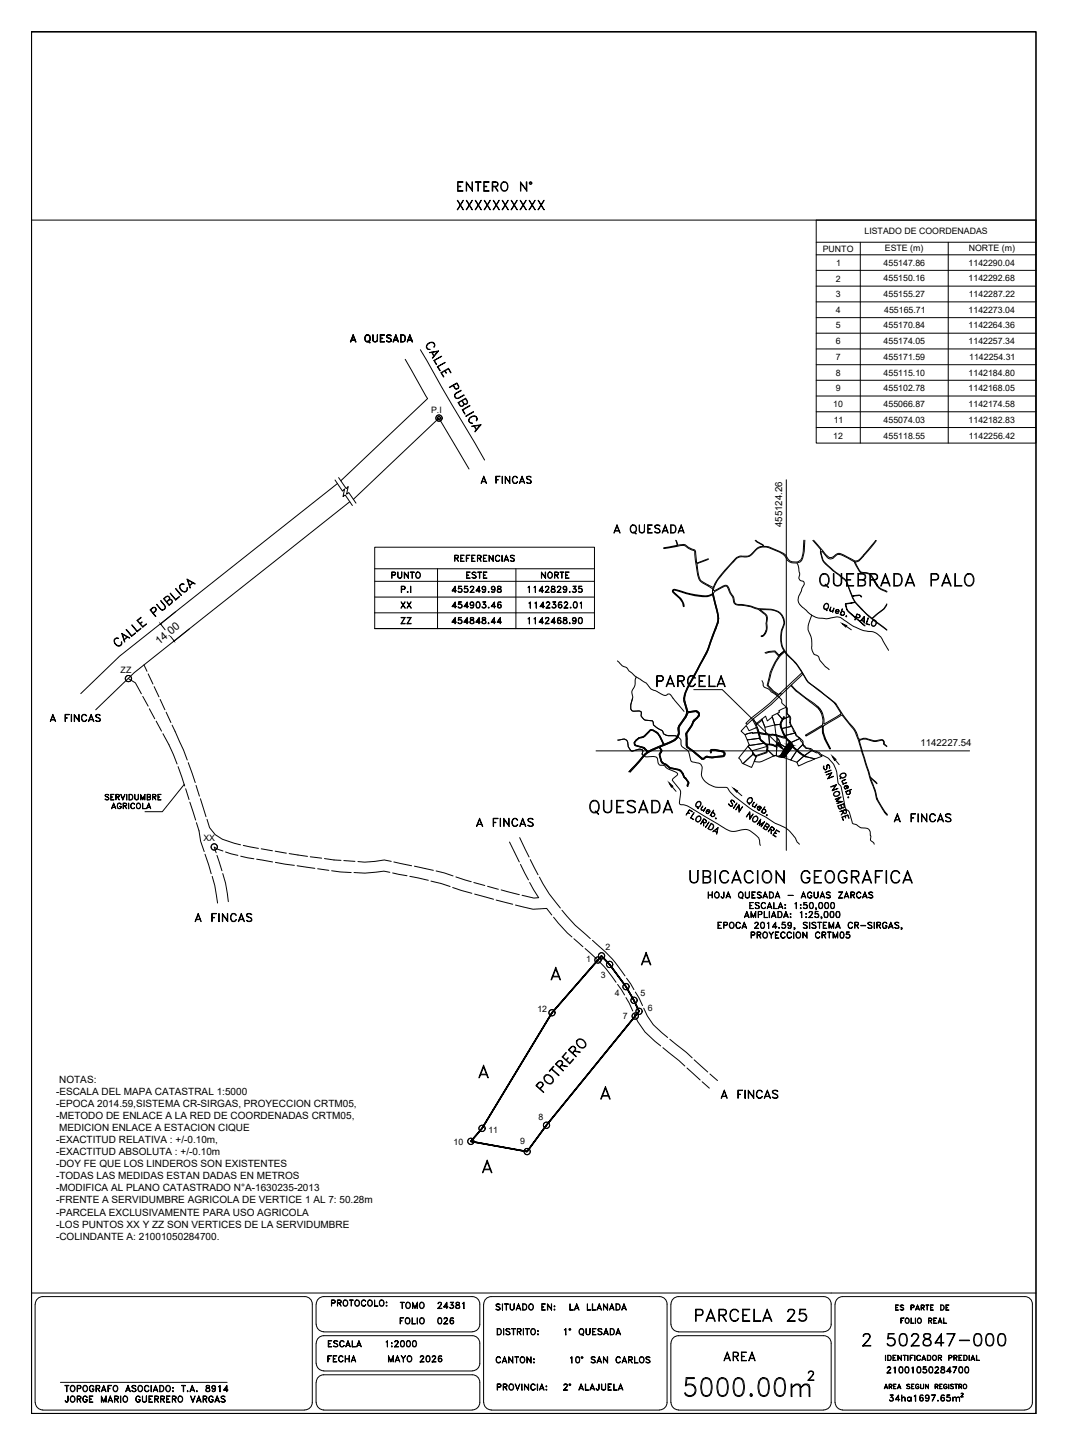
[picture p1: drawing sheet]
<svg xmlns="http://www.w3.org/2000/svg" width="340mm" height="460mm" viewBox="0 0 340 460" stroke-linecap="round" stroke-linejoin="round" font-family="sans-serif">
<defs><g id="words">
<text font-size="10.1" x="216.6" y="445.9">5000.00m</text>
<g font-size="7.9">
<text x="259.6" y="188">QUEBRADA PALO</text>
<text x="186.6" y="260.3">QUESADA</text>
</g>
<g font-size="7.5">
<text x="218.4" y="282.2">UBICACION GEOGRAFICA</text>
<text x="220.1" y="421.9">PARCELA 25</text>
<text x="273.4" y="429.7">2 502847-000</text>
</g>
<text font-size="7.1" x="207.8" y="219.8">PARCELA</text>
<text font-size="6.6" x="144.3" y="68.1">XXXXXXXXXX</text>
<g font-size="6.2">
<text x="144.6" y="62.1">ENTERO N°</text>
<text x="194.4" y="171.1">A QUESADA</text>
<text x="228.2" y="351">A FINCAS</text>
<text x="229.3" y="434.6">AREA</text>
</g>
<g font-size="5.7">
<text x="110.4" y="110.4">A QUESADA</text>
<text x="152" y="155.2">A FINCAS</text>
<text x="14.8" y="231.1">A FINCAS</text>
<text x="283.6" y="262.8">A FINCAS</text>
<text x="150.6" y="264.2">A FINCAS</text>
<text x="61" y="294.6">A FINCAS</text>
</g>
<g font-size="5.3">
<text x="142.9" y="189.8">455249.98</text>
<text x="166.9" y="189.8">1142829.35</text>
<text x="224.4" y="287.2">HOJA QUESADA - AGUAS ZARCAS</text>
<text x="156.6" y="418.4">SITUADO EN: LA LLANADA</text>
<text x="103.4" y="430">ESCALA</text>
<text x="121.7" y="430">1:2000</text>
<text x="103" y="435">FECHA</text>
<text x="122.4" y="435">MAYO 2026</text>
<text x="156.6" y="435.3">CANTON:</text>
<text x="180.3" y="435.3">10° SAN CARLOS</text>
<text x="178.2" y="443.8">2° ALAJUELA</text>
<text x="281.2" y="438.5">21001050284700</text>
<text x="19.4" y="447.7">JORGE MARIO GUERRERO VARGAS</text>
<text x="281.9" y="447.3">34ha1697.65m</text>
</g>
<g font-size="4.9">
<text x="143.6" y="179.9">REFERENCIAS</text>
<text x="123.5" y="185.2">PUNTO</text>
<text x="147.5" y="185.2">ESTE</text>
<text x="171.1" y="185.2">NORTE</text>
<text x="126.3" y="194.7">XX</text>
<text x="142.9" y="194.7">454903.46</text>
<text x="167.2" y="194.7">1142362.01</text>
<text x="126.3" y="199.7">ZZ</text>
<text x="142.5" y="199.7">454848.44</text>
<text x="166.9" y="199.7">1142468.90</text>
<text x="32.1" y="255.8">SERVIDUMBRE</text>
<text x="34.2" y="258.6">AGRICOLA</text>
<text x="237.8" y="299.9">PROYECCION CRTM05</text>
<text x="104.4" y="417">PROTOCOLO:</text>
<text x="126.3" y="417.7">TOMO</text>
<text x="138.3" y="417.7">24381</text>
<text x="126.3" y="422.6">FOLIO</text>
<text x="138.3" y="422.6">026</text>
<text x="19.4" y="444.1">TOPOGRAFO ASOCIADO: T.A. 8914</text>
</g>
<text font-size="3.5" x="50.7" y="205.3" transform="rotate(-39 50.7 205.3)">14.00</text>
<g font-size="3.2">
<text x="18.9" y="344.7">NOTAS:</text>
<text x="17.8" y="348.6">-ESCALA DEL MAPA CATASTRAL 1:5000</text>
<text x="17.8" y="352.4">-EPOCA 2014.59,SISTEMA CR-SIRGAS, PROYECCION CRTM05,</text>
<text x="17.8" y="356.3">-METODO DE ENLACE A LA RED DE COORDENADAS CRTM05,</text>
<text x="17.8" y="363.9">-EXACTITUD RELATIVA : +/-0.10m,</text>
<text x="18.9" y="360.1">MEDICION ENLACE A ESTACION CIQUE</text>
<text x="17.8" y="367.8">-EXACTITUD ABSOLUTA : +/-0.10m</text>
<text x="17.8" y="371.6">-DOY FE QUE LOS LINDEROS SON EXISTENTES</text>
<text x="17.8" y="375.4">-TODAS LAS MEDIDAS ESTAN DADAS EN METROS</text>
<text x="17.8" y="379.3">-MODIFICA AL PLANO CATASTRADO N°A-1630235-2013</text>
<text x="17.8" y="383.1">-FRENTE A SERVIDUMBRE AGRICOLA DE VERTICE 1 AL 7: 50.28m</text>
<text x="17.8" y="387">-PARCELA EXCLUSIVAMENTE PARA USO AGRICOLA</text>
<text x="17.8" y="390.8">-LOS PUNTOS XX Y ZZ SON VERTICES DE LA SERVIDUMBRE</text>
<text x="17.8" y="394.7">-COLINDANTE A: 21001050284700.</text>
</g>
<g font-size="3.1">
<text x="249.1" y="167.8" transform="rotate(-90 249.1 167.8)">455124.26</text>
<text x="293.1" y="237.6">1142227.54</text>
</g>
<g font-size="2.8">
<text x="275.3" y="74.6">LISTADO DE COORDENADAS</text>
<text x="262" y="80.1">PUNTO</text>
<text x="281.7" y="79.8">ESTE (m)</text>
<text x="308.5" y="79.8">NORTE (m)</text>
<text x="266.2" y="89.6">2</text>
<text x="266.3" y="84.6">1</text>
<text x="281.4" y="84.6">455147.86</text>
<text x="281.4" y="89.6">455150.16</text>
<text x="308.4" y="84.6">1142290.04</text>
<text x="308.4" y="89.6">1142292.68</text>
<text x="266.1" y="94.6">3</text>
<text x="281.4" y="94.6">455155.27</text>
<text x="308.5" y="94.6">1142287.22</text>
<text x="266.2" y="99.6">4</text>
<text x="281.6" y="99.6">455165.71</text>
<text x="308.4" y="99.6">1142273.04</text>
<text x="266.1" y="104.5">5</text>
<text x="281.4" y="104.5">455170.84</text>
<text x="308.4" y="104.5">1142264.36</text>
<text x="266.1" y="109.6">6</text>
<text x="281.4" y="109.6">455174.05</text>
<text x="308.4" y="109.6">1142257.34</text>
<text x="266.1" y="114.6">7</text>
<text x="266.1" y="119.6">8</text>
<text x="281.4" y="114.6">455171.59</text>
<text x="281.4" y="119.6">455115.10</text>
<text x="308.4" y="119.6">1142184.80</text>
<text x="308.6" y="114.6">1142254.31</text>
<text x="266.1" y="124.6">9</text>
<text x="281.4" y="124.6">455102.78</text>
<text x="308.4" y="124.6">1142168.05</text>
<text x="137.3" y="131.4">P.I</text>
<text x="265.3" y="129.6">10</text>
<text x="281.4" y="129.6">455066.87</text>
<text x="308.4" y="129.6">1142174.58</text>
<text x="265.5" y="134.6">11</text>
<text x="281.4" y="134.6">455074.03</text>
<text x="308.4" y="134.6">1142182.83</text>
<text x="265.3" y="139.6">12</text>
<text x="281.4" y="139.6">455118.55</text>
<text x="308.5" y="139.6">1142256.42</text>
<text x="38.4" y="214.3">ZZ</text>
<text x="64.8" y="267.7">XX</text>
<text x="192.8" y="302.3">2</text>
<text x="186.6" y="306.4">1</text>
<text x="191.3" y="311.2">3</text>
<text x="195.8" y="317.2">4</text>
<text x="203.9" y="317.2">5</text>
<text x="171.1" y="322.2">12</text>
<text x="206.2" y="321.7">6</text>
<text x="198.4" y="324.4">7</text>
<text x="171.5" y="356.6">8</text>
<text x="144.4" y="364.5">10</text>
<text x="155.5" y="360.8">11</text>
<text x="165.6" y="364.1">9</text>
</g>
</g></defs>
<!-- layer: Calles -->
<path d="M191.5 304.3a58.1 58.1 0 0 1 12 17.7l-1.3 1.5 1.3-1.5a56.1 56.1 0 0 0-12-17.7l-15.7 18.1-22.3 36.8-3.6 4.2 17.9 3.2 6.2-8.4 28.2-34.7-28.2 34.7-6.2 8.4-17.9-3.2 3.6-4.2 22.3-36.8z" fill="none" stroke="#000" stroke-width=".51"/>
<!-- layer: SERVIDUMBRE -->
<g fill="none" stroke="#000" stroke-width=".32">
<path d="M40.9 216.1l2.2 1.3 1.9 3.5M45.8 211.7l1 2M47.2 214.5l1.5 3.3M49.1 218.6l1.5 3.2M243.6 207.8l1.1-.4 2.1-.2 1.4 1.5 1.4-1.4-1.4 1.4M243.8 208l2.8-.5 1.4 1.4a21.7 21.7 0 0 0-3.7 9.3l1.9 2 1.6 1.2M249.8 207.5a13.8 13.8 0 0 0-4.6 8l-.7 2.7 1.9 1.9 1.6 1M45.5 221.7l1.7 3.1M47.6 225.6l1.7 3.2M49.7 229.6l1.7 3.2M51 222.7l1.5 3.3M51.9 233.6a59.1 59.1 0 0 1 4.5 9.6"/>
<path d="M52.9 226.7l1.5 3.3M54.8 230.9l3.6 7.8 1.2 3.3M239.5 229.1l1.4 2.5-.3 .1M239.9 228.8l.8 1.7M240.9 231.6l.7 2.2a3.4 3.4 0 0 0 1.9 3.1 1.87 1.87 0 0 1 .5 2.5M242.7 229.3l-1.9 1.4M243.8 233.6l3.1 .3M246.9 234h.2M247.3 238a4.7 4.7 0 0 0-3.1-.9 2.46 2.46 0 0 1 0 2.5l-3.5 1.2-.9-.7-.2-.4 .2-.1 .9 1M249.9 234.7l-.9-1.9a3.4 3.4 0 0 1 .4-4.3l.2-.4 .2 .1-.2 .5a3.4 3.4 0 0 0-.2 4.4l.2 .4a5.9 5.9 0 0 0 2.1 2.6 12 12 0 0 0 5 4.7l-.1 .2-.3-.1a12.3 12.3 0 0 1-4.8-4.6l-.8-.7a.84 .84 0 0 0-1.1-.6l-3.2-.9-3.4-.3-1.3-.4 .1 .4a3.2 3.2 0 0 0 1.9 2.8l.2 .2a4.7 4.7 0 0 1 3.4 .8M56.7 244.1l2.1 6.1M59.1 251.1l1.1 3.4"/>
<path d="M59.9 242.8l2.3 6.3M60.5 255.4l1.8 5.7M62.4 250l1.1 3.5M63.8 254.3l1.8 5.7M62.5 261.9l.9 2.6 .5 3.3 1.1 3.3M65.3 271.9l1.9 6.3M65.9 260.8l.8 2.7 1.8 2.2 2.3 1.5 5.8 1.8M67.6 279l.8 2.9 .9 5.6M69.1 272.3l1.6 4.9M70.9 278.1l.9 3 .9 5.9M71 270.9l-1.7-.6-1.1-.7 .6 1.9M71.8 271.2l4 1.1"/>
<path d="M76.6 272.6l4.2 .8M77.5 269.1l4.8 1M81.7 273.5l5.1 .9M83.2 270.2l3.5 .7M87.6 271l3.6 .6M87.7 274.5l6 1M92.1 271.7l5.8 .9M94.6 275.6l5.7 .8M98.8 272.8l3.6 .4M101.2 276.6l3.5 .5M103.3 273.3l5.3 .6M105.6 277.2l6.2 .6"/>
<path d="M109.5 274l3.5 .2M124.1 277.7l-1.9-.4-6 .7-3.5-.2M124.6 274.2l-2.2-.4-6.3 .7-2.1-.2M125 277.9l4.6 .9M125.4 274.4l5.7 1.2M130.5 279l5.9 1.3M132 275.7l6 1.4M138.9 277.3l5.4 1.6M145.2 279.2l4.9 1.5M162.2 268.1l3.2 6.3M165.5 266.7l3 6.1M165.7 275.2l2.6 4.9"/>
<path d="M168.8 273.6l2.5 4.9M171.8 279.2a42.7 42.7 0 0 0 6.6 9.9M137.2 280.5l6.1 1.7M144.1 282.5l6.1 1.9M150.9 281l3.5 .9M151.1 284.6l6.1 1.7M155.3 282.2l3.4 .9M158 286.5l5.3 1.4M159.6 283.3l5.8 1.5M164.1 288.1l5.6 1.4 4.4-.3 1.6 2.1M168.7 281l2.8 4.8-1.5 .1-3.8-.9M176.3 292l4.4 5 1.4 1.3"/>
<path d="M178.9 289.8a50.5 50.5 0 0 0 9.1 9M182.8 298.9l2.8 2.5M188.7 299.4a44.2 44.2 0 0 1 10.3 11.3M186.3 302l1.5 1.2a41.8 41.8 0 0 1 8.4 9.5M196.7 313.4l2.2 3.4M199.3 317.6l2.2 4.2M199.5 311.4l2.4 3.7M202.3 315.8l2.3 4.3M201.9 322.7a22.1 22.1 0 0 0 8.5 10.3M205 321a19.2 19.2 0 0 0 7.6 9.3M211.1 333.5l7 5.9M213.3 330.9l7.1 5.9"/>
<path d="M221 337.4l4.4 3.9M218.8 340l4.1 3.8M223.6 344.4l2.3 2M226.1 341.9l2.4 2.1"/>
</g>
<!-- layer: Calles -->
<g fill="none" stroke="#000" stroke-width=".32">
<path d="M237.6 231l.9 1.6 2.6-1.1 .5 1.4 .3 .3-2.3 .3v-.3l-2.4 .7-1.2-1.1zM237.9 235.5l4-.5a2.59 2.59 0 0 0 1.6 1.6l-4.8 .7zM236.6 243.1l3.3-3.1 1 .8-1.6 3.5z"/>
<circle cx="139.8" cy="133.1" r=".51"/>
<circle cx="139.8" cy="133.1" r="1"/>
<circle cx="139.8" cy="133.1" r=".98"/>
<circle cx="139.8" cy="133.1" r=".48"/>
<circle cx="40.9" cy="216" r=".98"/>
<circle cx="68.2" cy="269.6" r="1.02"/>
<circle cx="68.2" cy="269.6" r=".98"/>
<circle cx="190.4" cy="305.6" r="1"/>
<circle cx="190.4" cy="305.6" r=".98"/>
<circle cx="191.5" cy="304.3" r="1"/>
<circle cx="191.5" cy="304.3" r=".98"/>
<circle cx="194.1" cy="307.1" r="1"/>
<circle cx="194.2" cy="307" r=".98"/>
<circle cx="199.3" cy="314.1" r="1"/>
<circle cx="199.4" cy="314.1" r=".98"/>
<circle cx="201.9" cy="318.4" r="1"/>
<circle cx="201.9" cy="318.4" r=".98"/>
<circle cx="175.7" cy="322.4" r=".98"/>
<circle cx="175.8" cy="322.4" r=".98"/>
<circle cx="202.2" cy="323.5" r="1.02"/>
<circle cx="202.3" cy="323.5" r=".98"/>
<circle cx="203.5" cy="322" r="1"/>
<circle cx="203.5" cy="321.9" r=".98"/>
<circle cx="153.5" cy="359.2" r="1"/>
<circle cx="153.5" cy="359.2" r=".98"/>
<circle cx="174" cy="358.3" r="1"/>
<circle cx="174" cy="358.2" r=".98"/>
<circle cx="149.9" cy="363.3" r=".98"/>
<circle cx="150" cy="363.3" r=".98"/>
<circle cx="167.8" cy="366.6" r="1"/>
<circle cx="167.9" cy="366.6" r=".98"/>
</g>
<!-- layer: MACHOTE$0$4 -->
<path d="M10 70.1h319.9M10 411.6h319.9" fill="none" stroke="#000" stroke-width=".32"/>
<path d="M10 10.1h319.9v440h-319.9z" fill="none" stroke="#000" stroke-width=".51"/>
<!-- layer: TEX -->
<g fill="none" stroke="#000" stroke-width=".32">
<path d="M176.2 339.4l.1 .2-1.3 1.5-.1-.1zM178.1 339.7l1-1.3-.5-.6-.4-.1-1.1 1 2.4 2.2-2.7-2.2 .9-.9a.86 .86 0 0 1 1.5 .5l-.2 .7-.8 .8M178.9 339.1l1.8 .4-1.9-.3M180.3 335.1l-1.1 1.4 2.2 1.9 1.2-1.3 .1 .2-1.3 1.4-2.4-2.2zM180.3 337.4l.6-.7-.6 .8M182.2 335.2l1-1.3-.4-.6-.4-.2-1.2 1.1 2.3 2.3-2.5-2.3 1.2-1.1a.89 .89 0 0 1 1.1 .9l-.9 1.2M183 334.5l1.8 .4-1.9-.2M184.1 330.9a1.85 1.85 0 0 1 2.4 2.2 1.73 1.73 0 0 1-2.1 .2 1.73 1.73 0 0 1-.8-2zM184.1 331.1a1.64 1.64 0 0 1 1.8 .2 1.64 1.64 0 0 1 .4 1.8 1.58 1.58 0 0 1-1.9 0 1.58 1.58 0 0 1-.6-1.8zM171.9 346.5l.9-.8a.76 .76 0 0 0-.2-.9 .76 .76 0 0 0-.9-.1l-.8 .9 2.2 2.2-2.5-2.2 1-1a.88 .88 0 0 1 1.1 0 .88 .88 0 0 1 .1 1.1l-.8 1M173.7 342.2a1.76 1.76 0 0 1 2 .6 1.76 1.76 0 0 1 0 2.2 1.76 1.76 0 0 1-2.1-.6 1.76 1.76 0 0 1 .1-2.2zM173.7 342.5a1.8 1.8 0 0 1 2.4 1.5 1.16 1.16 0 0 1-1.9 .6 1.34 1.34 0 0 1-.5-2.1z"/>
<path d="M175.7 340.3l2.4 2.1-.2 .1-2.3-2.1M158.3 422.9h.7a1.11 1.11 0 0 1 .7 1.1 1.11 1.11 0 0 1-.7 1h-.7zM158.4 423.1a.97 .97 0 0 1 1.1 .5 .97 .97 0 0 1-.2 1.2h-.9zM160.3 422.9l.1 2.1zM161.1 423.3a.81 .81 0 0 1 1.3 0l-.5-.2-.7 .2 .1 .3 1 .6 .1 .5-.2 .1a.81 .81 0 0 1-1.1-.1l.4 .1 .8-.1-.1-.5-1-.6zM162.9 422.9l1.2 .2zM163.4 423.1v1.9l.2-1.9M164.8 423.9l.9-.1 .2-.5-.4-.2h-.7l-.1 1.9v-2.1l1.2 .2v.7l-1.1 .2M165.3 424l.6 1-.5-1M166.6 422.9l.1 2.1zM167.3 422.9l1.2 .2zM167.8 423.1v1.9l.2-1.9"/>
<path d="M169.2 423.3l.2-.2a.92 .92 0 0 1 1.1 .9 .92 .92 0 0 1-1.1 .8l-.4-.6zM169.4 423.1a.86 .86 0 0 1 1.1 .9 .86 .86 0 0 1-1.1 .8l-.3-.6zM171.2 423.7l.3 .1zM171.3 423.7l.1 .1zM171.3 424.7l.1 .3zM171.3 424.8h.1M179.7 423.3l.5-.4v2.1l-.1-1.9zM184.6 423.3l.4-.4a.97 .97 0 0 1 1 1.1 .97 .97 0 0 1-1.2 .8l-.4-.6zM184.8 423.1h.2a.87 .87 0 0 1 .8 1 .87 .87 0 0 1-1 .7l-.3-.6zM185.2 424.7l.6 .5zM186.6 422.9l.2 1.8 .3 .1h.5l.2-.4 .1-1.5v1.5l-.3 .4-.5 .2-.4-.3zM188.7 422.9h1.1l-1 .2v1.7l1 .2h-1.1z"/>
<path d="M188.8 423.9h.6l-.6 .1M190.6 423.1a.81 .81 0 0 1 1.1 .2l-.4-.2-.8 .2 .1 .3 1 .6 .1 .5a.81 .81 0 0 1-1.3 0l.5 .1 .7-.1-.1-.6-1-.5-.1-.3zM192.4 424.5h1.1M192.5 424.4h.9M193 422.9l.7 2.1-.7-1.7-.8 1.7zM194.3 422.9a1.09 1.09 0 0 1 1.3 .6 1.09 1.09 0 0 1-.3 1.3l-1 .2zM194.4 423.1h.5a.96 .96 0 0 1 .7 .9 .96 .96 0 0 1-.7 .8h-.5zM196.3 424.5h1.1M196.4 424.4h1M196.9 422.9l.7 2.1-.7-1.7-.8 1.7zM19.2 440.1h53.1M158.3 440.6h.9l.4 .4-.2 .5-1 .1 .8-.1 .2-.3-.2-.5h-.8v1.9z"/>
<path d="M160.2 440.6l1.1 .1 .2 .3-.2 .5-1 .1 .7-.1 .4-.3-.1-.4-1-.1v1.9zM160.8 441.6l.7 1-.6-1M162.2 440.8a.88 .88 0 0 1 1.4 .8 .88 .88 0 0 1-1.4 .7l-.1-.5zM162.4 440.8a.63 .63 0 0 1 .7-.1 .63 .63 0 0 1 .3 .7 .82 .82 0 0 1-.7 1.1l-.6-.7zM164 440.6l.8 1.7 .7-1.7-.7 2zM166.1 440.6l.1 2zM167 440.6l1.2 1.7 .1-1.7v2l-1.2-1.8-.1 1.8zM169.2 440.8l.7-.2 .5 .4a.7 .7 0 0 0-.8-.3 .7 .7 0 0 0-.5 .7v.4a.7 .7 0 0 0 .5 .7 .7 .7 0 0 0 .8-.4 .87 .87 0 0 1-1.3 .3 .87 .87 0 0 1 0-1.4zM171.1 440.6l.1 2zM172 442.1h1.1M172 442h1M172.5 440.6l.8 2-.8-1.8-.7 1.8z"/>
<path d="M173.9 442.4l.2 .1zM173.9 441.2l.2 .3zM173.9 441.4h.1M282.1 440.7l.6 1.4-.6-1.3-.5 1.3zM283.2 441.4l.7-.1v-.5l-.7-.1-.1 1.4v-1.4l.9 .1-.1 .6h-.7M284.6 442.1v-1.4h.8h-.9v1.4M286.3 440.7l.6 1.4-.6-1.3-.5 1.3zM288.7 440.8l.4-.1 .7 .1h-1l.1 .4 .8 .3 .1 .4-.4 .2-.7-.2a.47 .47 0 0 0 .6 .2 .47 .47 0 0 0 .3-.6l-.8-.3zM290.3 442.1v-1.4h.8h-.8v1.4M291.7 440.8l.5-.1 .4 .3a.59 .59 0 0 0-.8-.1 .59 .59 0 0 0-.1 .8 .59 .59 0 0 0 .8 .1v-.3h-.3h.4a.58 .58 0 0 1-.7 .6 .58 .58 0 0 1-.4-.9zM293.1 440.7l.1 1 .4 .4 .5-.4v-1v1l-.2 .4-.7-.2zM294.7 440.7l.9 1.2 .1-1.2v1.4l-.9-1.3-.1 1.3z"/>
<path d="M297.8 441.4l.7-.1 .1-.4-.8-.2v1.4v-1.4l.8 .1v.5l-.8 .1M299.3 440.7h.7h-.8v1.4M300.6 440.8l.6-.1 .4 .3a.58 .58 0 0 0-.8-.2 .58 .58 0 0 0-.3 .7 .48 .48 0 0 0 .5 .6 .48 .48 0 0 0 .5-.6h-.3h.4a.58 .58 0 0 1-.8 .6 .58 .58 0 0 1-.3-.9zM302.1 440.7v1.4zM302.6 440.8l.4-.1 .6 .1h-.9l.1 .4 .7 .3v.6l-.9-.2h.9v-.4l-.7-.3zM304 440.7h.9zM304.4 440.7v1.4l.1-1.4M305.4 441.4l.7-.1v-.5l-.7-.1-.1 1.4v-1.4l.9 .1-.1 .6h-.7"/>
<circle cx="181.5" cy="423.2" r=".29"/>
<circle cx="181.5" cy="423.2" r=".16"/>
<circle cx="307.2" cy="441.3" r=".62"/>
<circle cx="307.3" cy="441.3" r=".7"/>
</g>
<!-- layer: MARCO-INTERNO -->
<g fill="none" stroke="#000" stroke-width=".32">
<path d="M11.2 415.2v31.3M11.2 415.2l.6-1.5 .8-.7 1-.2h83.4a2.38 2.38 0 0 1 2.4 2.4M99.4 415.2v31.3M100.6 415.2v6.4M100.7 415.2l.3-1.1 .6-.8 1.5-.5h47.3a2.38 2.38 0 0 1 2.4 2.4M152.8 415.2l-.1 6.9-.8 1.3-1.5 .6h-47.3l-1.5-.6-.6-.8-.3-1M154 415.2v31.3M154.1 415.2l.2-1.1 .6-.8 1.5-.5h53.6a2.38 2.38 0 0 1 2.4 2.4M212.4 415.2v31.3M213.6 415.2v6.4M262.3 412.8h-46.2l-1.5 .5-.7 .8-.2 1.1M262.3 412.8l1 .2 .8 .7 .6 1.5"/>
<path d="M264.7 415.2l-.1 6.9-.8 1.3-1.5 .6M265.9 415.2v31.3M268.3 412.8h58M268.3 412.8l-1 .2-.8 .7-.6 1.5M326.4 412.8l1 .2 .8 .7 .5 1.5M328.7 415.2v31.3M100.6 427.6v6.5M100.7 427.6l.3-1 .6-.9 1.5-.5h47.3a2.38 2.38 0 0 1 2.4 2.4l-.1 7-.8 1.3-1.5 .5M100.7 434l.3 1.1 .6 .8 1.5 .5M103.1 436.5h47.3M213.6 427.6v18.9M213.7 421.6l.2 1 .7 .8 1.5 .6h46.2"/>
<path d="M262.3 425.2h-46.2l-1.5 .5-.7 .9-.2 1M262.3 425.2l1 .3 .8 .6 .6 1.5v18.9M11.2 446.5l.3 1 .6 .8 1.5 .5M13.6 448.9h83.4M99.4 446.5l-.2 1-.7 .8-1.4 .5M100.6 440.1v6.4M100.7 440.1l.3-1.1 .6-.8 1.5-.5h47.3a2.38 2.38 0 0 1 2.4 2.4v6.4M100.7 446.5l.3 1 .6 .8 1.5 .5M103.1 448.9h47.3M152.8 446.5l-.3 1-.6 .8-1.5 .5M154.1 446.5l.2 1 .6 .8 1.5 .5M156.4 448.9h53.6"/>
<path d="M212.4 446.5l-.2 1-.7 .8-1.5 .5M216 448.9h46.3M264.7 446.5l-.6 1.5-.8 .6-1 .2M265.9 446.5l.6 1.5 .8 .6 1 .2M268.3 448.9h58M328.7 446.5l-.5 1.5-.8 .6-1 .2"/>
</g>
<!-- layer: LP -->
<path d="M129 114.4l7.1 12.5-27.6 26.2M133.9 111.3l20.4 35.2M107.4 154l-69.3 54.9-12.4 11.9M111.4 159.7l-68.7 54.5-12.2 11.8M149.4 149.3l-9.6-16.2-27.3 25.9" fill="none" stroke="#000" stroke-width=".32"/>
<!-- layer: 1 -->
<g fill="none" stroke="#000" stroke-width=".32">
<path d="M106.7 152.8l2.3 3.5 .7-.6-.5 2.4 .7-.5 2.3 3.3M107.8 152l2.4 3.5 .7-.6-.5 2.4 .7-.5 2.2 3.4M233.7 178.7l-.2 .2M275 176.9l-.1 .2M275.3 176.4l-.2 .2M51.2 198.8l1.4 1.7M55.9 194.8l-4.9 4M119.3 195.1v5M189.3 195.1v5M225.6 186.6l1.3 .9M225.6 186.3l1.5 .7M228 185.2l-.3 .5"/>
<path d="M54.3 202.6l1.1 1.3M60.3 200.2l-4.9 4M243.9 200.8l-.3 .7M58.7 249.7l-7 8.7h-5.5"/>
</g>
<!-- layer: 2 -->
<g fill="none" stroke="#000" stroke-width=".32">
<path d="M136.3 109.4l.5-.3a1.02 1.02 0 0 1 1.4 .1 1.02 1.02 0 0 1 0 1.4 .98 .98 0 0 0 0-1.3 .98 .98 0 0 0-1.3-.2 1.25 1.25 0 0 0-.8 1.9l.8 .3a1.02 1.02 0 0 1-1.1-.7 1.02 1.02 0 0 1 .5-1.2zM136.7 112.2l2.9-.5-1.9 2.4 1.6-2.2zM137.4 112.1l.8 1.4M137.6 112.2l.6 1.1M138.2 114.8l2.5-1.4-2.4 1.4 .8 1.2zM139.3 116.7l2.5-1.3-2.4 1.3 .8 1.3zM140.4 118.6l2.4-1.4 .8 1.4-.8-1.2-2.2 1.3 .6 1.3zM141.7 118.1l.5 .7-.6-.7M144.4 122.7l.8 1.1 .8-.5-.5-1.2-2.4 1.2 2.4-1.4 .6 1.3a.75 .75 0 0 1-.5 .6 .75 .75 0 0 1-.8-.1l-.5-.9M145.1 125.2l1.7-1-1.6 1.1a.82 .82 0 0 0-.2 1.1 .82 .82 0 0 0 1 .3l1.7-1-1.6 1.1a.96 .96 0 0 1-1.3-.4 .96 .96 0 0 1 .3-1.2zM147.2 127.5l.8 1.1 .7-.2 .1-.2-.6-1.2-2.1 1.2 .7 1.1a.7 .7 0 0 0 .8-.9l-.5-.8M147.2 130.5l2.4-1.4-2.2 1.4 .6 1.4z"/>
<path d="M147.6 128.4a.75 .75 0 0 1-.1 .8 .75 .75 0 0 1-.8 .2l-.8-1.2 2.4-1.4 .5 .9a.77 .77 0 0 1-.8 1l-.4-.3M148.3 132.4l2.4-1.4zM149.8 132.8a1.16 1.16 0 0 1 1.5-.4 1.16 1.16 0 0 1 .6 1.4l-.2 .2a.97 .97 0 0 0-.1-1.2 .97 .97 0 0 0-1.2-.2 1.2 1.2 0 0 0-.8 1.9l.8 .3a1.04 1.04 0 0 1-1.2-.7 1.04 1.04 0 0 1 .6-1.3zM150.2 135.7l3-.5-1.9 2.3 1.5-2.1zM150.9 135.5l.8 1.4M151.1 135.6l.7 1.1M41.9 199l1.8 1.9 1.2-.8-1.2 1zM43.6 197.5l1.3-1-1.1 1.1 1.7 1.9 1.2-.8-1.2 1zM44.6 198.5l.6-.5-.5 .6M48.7 195.1l1-1-.6-.7-1.2 .7 1.8 2.1-1.9-2.1 .9-.7h.8a.71 .71 0 0 1 .1 1.1l-.8 .7M49.8 192.4l1.8 1.7 .5-.1 .5-.7-1.4-2.1 1.3 1.6a.9 .9 0 0 1-.1 1.2 .9 .9 0 0 1-1.3 0zM53 191.5l1-.9-.6-.8-1.1 .8 1.6 2 .9-1-.6-.7-1.1 .7"/>
<path d="M53.8 190.9a.74 .74 0 0 1 .8 0 .74 .74 0 0 1 .3 .8l-1.1 1.1-1.7-2.2 .8-.7a.75 .75 0 0 1 1 .1 .75 .75 0 0 1-.1 1M54.2 188.9l1.7 1.9 1.3-.8-1.3 1zM55.9 187.4l1.9 2.1zM57.3 186.3l.7-.5 .7 .2a.98 .98 0 0 0-1.2 .3 .98 .98 0 0 0 0 1.2 1.24 1.24 0 0 0 1.9 .5l.2-.9a1.06 1.06 0 0 1-.4 1.3 1.06 1.06 0 0 1-1.4-.3l-.6-1.2zM59.6 184.4l2.6 1.4-2.4-1.1 .7 2.5zM61.4 185.5l-1.1 .8M61.5 185.5l-1.2 1M36.4 203.5a1.06 1.06 0 0 1 1.4-.3h-.6a1.27 1.27 0 0 0-.7 1.6 1.27 1.27 0 0 0 1.7 .7l.3-.3 .2-.8a1.02 1.02 0 0 1-.4 1.2 1.02 1.02 0 0 1-1.3-.3l-.6-.9zM38.7 201.6l2.6 1.5-2.3-1.2 .7 2.5zM40.1 200.4l1.9 2 1.2-.8-1.3 1zM40.5 202.7l-1 .9M40.7 202.7l-1.3 1.1"/>
<path d="M175.8 311h2.3M176 310.8h1.9M177 307.9l1.5 4h-.2l-1.3-3.4-1.4 3.4h-.1zM204.6 306.2h2.3M204.8 306h1.9M205.7 303.2l1.6 4h-.2l-1.4-3.5-1.3 3.5h-.2zM154 339.1l1.5 4h-.2l-1.3-3.4-1.3 3.4h-.2zM152.8 342.2h2.3M153 342h1.9M191.6 349h2.3M191.8 348.8h1.9M192.8 345.9l1.5 4h-.2l-1.3-3.4-1.3 3.4h-.2z"/>
<path d="M154 372.4h2.3M154.2 372.2h1.9M155.1 369.3l1.6 4h-.2l-1.4-3.4-1.3 3.4h-.2z"/>
</g>
<!-- layer: 1 -->
<path d="M51.1 198.7l.1 .1zM55.4 203.9l.1 .2z" fill="#000" stroke="#000" stroke-width=".32"/>
<!-- layer: Datos -->
<g fill="none" stroke="#000" stroke-width=".32">
<path d="M285.2 415.4h.9l-.9 .1v1.5l.9 .1h-.9zM285.2 416.2h.6l-.6 .1M286.6 415.6l.4-.2 .8 .2h-1.1l.3 .5 .7 .4-.1 .5-.6 .1-.4-.3 .4 .2 .7-.2-.2-.4-.8-.4zM286.8 419.6h1l-.8 .1v1.6zM290.1 419.6l.1 1.6 .9 .1h-1zM290.1 416.2l.9-.1v-.5l-.9-.1v1.6v-1.7l.9 .2v.6l-.9 .1M291.5 419.6v1.7zM291.7 416.7h.9M291.7 416.7h.8M292.2 415.4l.6 1.7-.6-1.5-.7 1.5zM293.4 416.2l.8-.1v-.5l-.8-.1-.1 1.6v-1.7l1 .2-.1 .6-.8 .1M293.8 416.3l.5 .8-.5-.8"/>
<path d="M294.8 415.4l1 .1zM295.2 415.5v1.6l.1-1.6M296.3 415.4h.9l-.8 .1v1.5l.8 .1h-.9zM296.4 416.2h.5l-.5 .1M299.3 419.6l.7 1.7-.7-1.5-.7 1.5zM299.5 415.4h.6a.87 .87 0 0 1 .6 .9 .87 .87 0 0 1-.6 .8h-.6zM299.6 415.5h.5a.86 .86 0 0 1 0 1.5h-.5M300.4 419.6l.1 1.6 .9 .1h-1zM301.2 415.4h1l-.9 .1v1.5l.9 .1h-1zM301.3 416.2h.5l-.5 .1M281.9 431.4l.1 1.7zM282.6 431.4h.6a.87 .87 0 0 1 .6 .9 .87 .87 0 0 1-.6 .8h-.6z"/>
<path d="M282.8 431.5a.79 .79 0 0 1 .9 .8 .79 .79 0 0 1-.9 .7zM284.4 431.4v1.7M284.4 432.2h.5l-.5 .1M284.4 431.5v1.5M285.9 431.4l1.1 1.5v-1.5v1.7l-1-1.5-.1 1.5zM287 420.4h.4l-.4 .1M288 431.5v1.6l.1-1.6M289.1 431.4v1.7zM289.8 431.4h1l-.9 .1v1.6zM289.9 432.2h.5l-.5 .1M291.3 431.4v1.7zM292 431.6l.7-.2 .4 .4-.2-.2a.71 .71 0 0 0-1 .7 .71 .71 0 0 0 1 .6l.2-.2v.2a.81 .81 0 0 1-1.2-.1 .81 .81 0 0 1 .1-1.2z"/>
<path d="M294.1 431.4l.7 1.7-.7-1.5-.6 1.5zM295.3 431.4h.5a.87 .87 0 0 1 .6 .9 .87 .87 0 0 1-.6 .8h-.5zM295.4 431.5a.79 .79 0 0 1 1 .8 .79 .79 0 0 1-1 .7zM295.8 420.4l.7-.1 .2-.4-.9-.2-.1 1.6v-1.7l1 .2v.5l-.9 .2M296.2 420.5l.5 .8-.5-.8M297.4 421.2v-1.5l.9-.1h-1v1.7M297.4 420.4h.5l-.5 .1M298.8 432.2l.9-.1v-.5l-.9-.1v1.6v-1.7l.9 .1 .1 .3-.1 .4-.9 .1M298.8 420.9h1M298.9 420.8h.8M299.3 432.3l.5 .8-.5-.8M302.2 432.2h.6l.3-.4-.3-.3h-.6l-.1 1.6v-1.7l1 .2v.5l-.9 .2"/>
<path d="M303.8 432.2l.8-.1v-.5l-.8-.1-.1 1.6v-1.7l1 .2-.1 .6-.8 .1M304.2 432.3l.5 .8zM305.3 431.4v1.7M305.4 432.2h.5l-.5 .1M305.4 431.5v1.5M306.9 431.4h.6a.91 .91 0 0 1 .5 .9 .91 .91 0 0 1-.5 .8h-.6zM307 431.5a.85 .85 0 0 1 .9 .4 .85 .85 0 0 1-.1 1l-.8 .1zM308.5 431.4l.2 1.7zM309.8 431.4l.7 1.7-.7-1.5-.7 1.5zM310.9 431.4l.1 1.6 .9 .1h-1z"/>
<circle cx="288.9" cy="420.4" r=".79"/>
<circle cx="288.9" cy="420.4" r=".7"/>
<circle cx="292.7" cy="420.4" r=".79"/>
<circle cx="292.8" cy="420.4" r=".7"/>
<circle cx="297.6" cy="432.2" r=".77"/>
<circle cx="297.6" cy="432.2" r=".71"/>
</g>
<!-- layer: 0 -->
<g fill="none" stroke="#000" stroke-width=".32">
<path d="M250.4 152.7v118M262.6 192.4a.71 .71 0 0 1 1-.2 .71 .71 0 0 1 .2 .9l-.1 .5a.77 .77 0 0 1-1 .4 .77 .77 0 0 1-.4-.9zM262.7 192.4l.3-.2a.84 .84 0 0 1 .7 1.1 .84 .84 0 0 1-1.3 .4v-.6zM263 193.8l.3 .6zM264.5 193.3l-.2 .8 .2 .4h.7l-.3 .2-.7-.2zM265.5 193.6l-.5 1.2zM266.1 194.4l.9 .3 .1-.4a.55 .55 0 0 0-.8-.1 .55 .55 0 0 0-.2 .7 .55 .55 0 0 0 .8 .2 .56 .56 0 0 1-.9-.3 .56 .56 0 0 1 .6-.7 .56 .56 0 0 1 .5 .7l-1-.3M268 194.7a.63 .63 0 0 1 .9 .3 .63 .63 0 0 1-.3 .8 .63 .63 0 0 1-.9-.3l.3 .2a.59 .59 0 0 0 .8-.3 .59 .59 0 0 0-.4-.7zM268.2 193.8l-.6 1.9zM269.4 196.1l.2 .2-.2 .1zM269.4 196.2h.1M272.6 196.4l1 .2 .2-.4-.2-.4-.7-.3-.6 1.9 .6-2 1 .6-.1 .5-.3 .2-.9-.3"/>
<path d="M274.1 197.5l1.1 .4M274.3 197.4l.8 .4M275.2 196.2v2.2l-.1-1.9-1.3 1.4zM276.4 196.7l-.5 1.8 1 .5-1.1-.4zM277.9 197.7l.3-.2a.84 .84 0 0 1 .7 1.1 .84 .84 0 0 1-1.3 .4v-.6zM277.9 197.5l.3-.1a.94 .94 0 0 1 .8 1.2 .94 .94 0 0 1-1.4 .5l-.2-.4zM189.8 239h118.9M219.1 258.6l.5 .3-.6-.2M219.5 257.8l.9 .7-.9-.6-1.1 1.6zM221 258.7l-1 1.6 .9 .6-1-.5zM221.9 255.6l.6-.4a.86 .86 0 0 1 .5 1.3 .86 .86 0 0 1-1.4 .1zM222.1 255.3a.72 .72 0 0 1 .9 0 .72 .72 0 0 1 .1 1l-.2 .4a.81 .81 0 0 1-1.3 0 .81 .81 0 0 1 .3-1.2z"/>
<path d="M222.1 256.8l.2 .7zM222.1 259.9a.81 .81 0 0 1 1.1 .3 .81 .81 0 0 1-.3 1.1 .81 .81 0 0 1-1.3 .1 .81 .81 0 0 1 .3-1.3zM223.8 256.6l-.5 .8 .3 .5h.6l-.4 .1-.6-.4zM224.7 257.1l-.7 1.2zM225 258l.9 .5 .1-.1a.54 .54 0 0 0-.6-.6 .54 .54 0 0 0-.5 .7 .54 .54 0 0 0 .8 .4v.1a.63 .63 0 0 1-.9-.4 .63 .63 0 0 1 .6-.8 .63 .63 0 0 1 .7 .6l-.2 .3-.9-.5M226.8 258.7a.64 .64 0 0 1 .8 .4 .64 .64 0 0 1-.4 .8 .64 .64 0 0 1-.8-.5l.2 .3a.58 .58 0 0 0 .9 0 .58 .58 0 0 0-.3-.9zM227.2 257.9l-1.1 1.7zM232.9 254.7l.8 .3 .2 .5-.5-.6-.5-.1-.1 .4 .5 .7-.2 .8-.8-.3-.3-.5 .7 .7h.3l.2-.2-.5-1.2zM234.6 255.6l-1 1.7zM235.3 256.1l.1 2.1 1.1-1.4-1.2 1.7v-2.1l-1 1.4zM238.3 254.2a.76 .76 0 0 1 1-.2 .76 .76 0 0 1 .2 1l-.2 .5a.83 .83 0 0 1-1.3 0 .83 .83 0 0 1 .3-1.3zM238.3 254.3a.69 .69 0 0 1 1-.2 .69 .69 0 0 1 .2 .9 .85 .85 0 0 1-1.3 .6 .94 .94 0 0 1 .1-1.3z"/>
<path d="M238.4 255.5l.2 .7zM238.8 258.4v2.1l1-1.3-1 1.6-.1-2.1-1.1 1.4zM240.2 255.4l-.6 1 .9 .4h-.7l-.3-.4zM241 255.9l-.8 1.2zM241.4 256.9l.8 .6 .1-.4a.58 .58 0 0 0-.7-.3 .58 .58 0 0 0-.3 .8 .58 .58 0 0 0 .7 .3 .63 .63 0 0 1-.9-.4 .63 .63 0 0 1 .6-.8 .63 .63 0 0 1 .7 .6l-.2 .3-.8-.6M243 257.7a.63 .63 0 0 1 .9 .4 .63 .63 0 0 1-.5 .8 .63 .63 0 0 1-.8-.6l.2 .4a.58 .58 0 0 0 .9-.1 .58 .58 0 0 0-.2-.9zM243.5 256.8l-1.1 1.7zM244 259.5l.3-.1-.1 .3zM244.2 259.5h.1M262.3 243.9l.1 .9 .4 .3 .4-.4 .3-1.3a.81 .81 0 0 1 .7 1.2l-.2-.9-.3-.2-.3 .2-.2 1.2-.4 .2-.2-.1a.81 .81 0 0 1-.3-1.1zM262.8 245.8l1.9-.5zM263.1 246.7l1.8-.7-1.1 1.7 1.6-.5-1.9 .7 1.2-1.7z"/>
<path d="M264.5 250.5l1.9-.7-1.2 1.8 1.6-.6-1.8 .7 1.1-1.7zM265.6 252.4a.98 .98 0 0 1 1-.5 .98 .98 0 0 1 .8 .9 1 1 0 0 1-1 .8 1 1 0 0 1-1-.9zM265.7 252.4a.9 .9 0 0 1 1.6 .1 .89 .89 0 0 1-.9 1 .89 .89 0 0 1-.9-.9zM265.9 254.4l1.9-.7-1.3 1.3 1.9 .2-1.9 .7 1.4-.7-1.6-.1 1.1-1.1zM267.6 246.6a.98 .98 0 0 1 1-.5 .98 .98 0 0 1 .8 .8 .99 .99 0 0 1-1 .9 .99 .99 0 0 1-.9-.9zM267.7 246.5l1-.3a.61 .61 0 0 1 .6 .6 .61 .61 0 0 1-.4 .6 .85 .85 0 0 1-1.4-.3zM267.7 256.3l.2 1-.4 .2-.4-.2-.2-.7 1.7-.6 .2 .9-.6 .2-.4-.8M267.8 247.2l-.3 .7zM268 256.9l-.2 .6-.5 .1-.5-1 1.8-.7 .3 1.1-.5 .3-.5-.4M268.1 248.6l1.2-.4-1.1 .5 .5 .8-.5-.4zM268.4 249.6l1.2-.5zM268.4 258.1l.4 .9 .7-.2-.2-1.2-1.9 .7 1.8-.5 .3 .9-.6 .2-.5-.8"/>
<path d="M268.5 258.5l-.7 1 .7-.8M269 259.9l.2 .5-.1-.5M269.2 252l1.9-.7zM269.4 250.1l.3 .9 .3-.2a.57 .57 0 0 0-.7-.7 .57 .57 0 0 0-.2 1l.2 .1a.62 .62 0 0 1-.4-.8 .62 .62 0 0 1 .9-.3 .62 .62 0 0 1 .1 .9l-.3 .1-.3-.9M269.6 252l-.1 .4a.59 .59 0 0 0 .8 .5 .59 .59 0 0 0 .3-.9l-.3-.3a.64 .64 0 0 1 .4 .8 .64 .64 0 0 1-.8 .4 .64 .64 0 0 1-.3-.9zM270 253.7l.3 .1-.2 .2zM270.1 253.8h.1M221.9 260.2l.6-.3a.64 .64 0 0 1 .6 .3 .64 .64 0 0 1 0 .7 .93 .93 0 0 1-1.3 .6 .94 .94 0 0 1 .1-1.3zM223.7 261.5l.8 .4 .4-.6-.7-.5-1.1 1.6 1-1.8 .9 .8-.5 .6-.9-.4M224 261.8l.1 1.2v-1.1M225.7 261.6l-1 1.8zM226.4 262.1l.6 .4a1.04 1.04 0 0 1-.1 1.4 1.04 1.04 0 0 1-1.5-.1z"/>
<path d="M226.5 262.2a.92 .92 0 0 1 .5 1.4 .92 .92 0 0 1-1.4 .1zM226.9 264.8l1.8-1.3-.5 2.1 .3-1.9zM227.3 264.4l1 .7M227.5 264.4l.8 .6M227.8 260.5l.3 .1-.2 .1zM227.9 260.5h.1M240 260.1a.83 .83 0 0 1 1.2 0 .83 .83 0 0 1-.2 1.3 .76 .76 0 0 1-1.1 .2 .76 .76 0 0 1-.2-1zM240 260.2a.69 .69 0 0 1 1-.2 .69 .69 0 0 1 .2 .9 .85 .85 0 0 1-1.3 .6 .94 .94 0 0 1 .1-1.3zM242.3 260.8l-.4 1.8 1.6-1-1.1 1.6 .7-1.2-1.4 .9 .4-1.7-1 1.2zM243.6 262.9l.9 .4 .4-.5-.7-.6-1.1 1.5 .9 .4 .3-.5-.7-.7M244.2 263.2l.2 .6-.4 .4-1-.5 1.1-1.7 .9 .8-.2 .5h-.6M245.2 263.9l.9 .5 .3-.6-.7-.6-1 1.6 1-1.7 .8 .6-.3 .7-1-.4"/>
<path d="M245.6 264.3v1.2l.1-1.2M246.8 265l.5 .3-.5-.2M247.3 264.2l.9 .6-.9-.5-1 1.5 .8 .7-1-.7zM268.1 260.1l1.8-.7 .5 1.1-.5-.9-1.7 .6 .3 1zM228.6 293.6h1.1l-1 .1v1.8l1 .1h-1.1zM228.7 294.5h.6l-.6 .1M230.5 294.5h.8l.3-.5-.3-.3h-.8l-.1 1.9v-2l1.2 .2-.1 .7-1 .1M232.4 293.8a.88 .88 0 0 1 1.4 .8 .88 .88 0 0 1-1.4 .7l-.2-.5zM232.6 293.8a.68 .68 0 0 1 .7-.1 .68 .68 0 0 1 .4 .7l-.1 .7a.63 .63 0 0 1-.8 .4 .63 .63 0 0 1-.5-.7zM234.5 293.8l.8-.2 .5 .4a.7 .7 0 0 0-.8-.3 .7 .7 0 0 0-.6 .7v.4a.7 .7 0 0 0 .6 .7 .7 .7 0 0 0 .8-.4 .87 .87 0 0 1-1.3 .3 .87 .87 0 0 1-.1-1.4zM237 293.6l.7 2-.7-1.8-.8 1.8zM237.2 291.7h1.2"/>
<path d="M237.3 291.6h1M237.8 290.2l.8 1.9-.8-1.7-.8 1.7zM238.8 287.3v2h1.1l-1.1-.1v-1.8M239.1 290.2l.8 1.7 .8-1.7v1.9l-.2-1.5-.6 1.5-.7-1.5-.1 1.5zM240.3 295.5l1.3 .1h-1.4l1.2-1.4-.3-.5h-.4l-.4 .3 .1-.2 .9-.1 .2 .5-1.2 1.4M240.7 287.4l.6-.1 .5 .3-.5-.2-.8 .2 .2 .3 1 .6 .1 .5-.5 .3-.8-.3 .4 .2 .7-.1a1.02 1.02 0 0 0-1.1-1.2zM241.5 291.1h.8l.3-.6-.3-.3h-.8l-.1 1.9v-1.9l1.2 .2-.2 .7-.9 .1M242.4 293.7l.5-.1a1.12 1.12 0 0 1 0 2l-.5-.1-.3-.8zM242.4 293.8h.8M242.5 293.7l-.2 .7 .2 1.1M242.6 287.6l.7-.3 .5 .4a.7 .7 0 0 0-.8-.3 .7 .7 0 0 0-.6 .7v.4a.7 .7 0 0 0 .6 .7 .7 .7 0 0 0 .8-.4 .8 .8 0 0 1-1.1 .4 .8 .8 0 0 1-.3-1.1zM243.1 293.7l.3 .7-.3 1.1"/>
<path d="M243.3 290.2l.1 1.9h1.1h-1.2zM244.3 294l.5-.4v2l-.1-1.8zM244.9 290.2l.1 1.9zM245 287.3l.8 2-.8-1.7-.7 1.7zM245.8 291.7h1.2M245.9 291.6h.9M246.1 295l1.3 .1h-1.5l1.1-1.5v2l-.1-1.8-.8 1.3M246.4 287.3v1.9l1.1 .1h-1.1zM246.4 290.2l.7 1.9-.7-1.7-.8 1.7zM247.7 290.2a1.08 1.08 0 0 1 1.3 .5 1.08 1.08 0 0 1-.3 1.4h-1zM247.8 290.2a.95 .95 0 0 1 1.1 .9 .95 .95 0 0 1-1.1 1zM248.5 287.3l.8 2-.8-1.7-.7 1.7z"/>
<path d="M249 294.4l.1-.8h1l-.9 .1-.1 .7a.7 .7 0 0 1 1 .1 .7 .7 0 0 1-.2 1 .7 .7 0 0 1-1-.3h.1M249.7 291.7h1.1M249.8 291.6h1M249.9 289.1l.3 .1zM250 289.1h.1M250.3 290.2l.7 1.9-.7-1.7-.8 1.7zM250.9 294l.5-.3 .6 .3M251.3 293.7l-.4 .5 .4 .5M251.6 293.7a1.25 1.25 0 0 1 .1 1.8M251.6 290.9l.2-.1 .1 .2-.2 .1zM251.6 291.9l.3 .2zM251.7 290.9h.1"/>
<path d="M251.7 291.9h.1M252 294.5a.61 .61 0 0 1-1 .2 .61 .61 0 0 1 .2-1 .61 .61 0 0 1 .8 .5 .91 .91 0 0 1-.7 1.4l-.4-.3 .2 .2M252 294.2l-.4 .5M253.1 287.7l.5-.4v2l-.1-1.8zM254.8 289.1l.3 .1zM254.8 290.5l.5-.3v1.9l-.1-1.7zM255 289.1h.1M255.8 293.8l.4-.2 .9 .2-.5-.1-.8 .1 .2 .4 1 .6 .1 .5-.5 .3-.8-.3 .4 .2 .7-.1a1.02 1.02 0 0 0-1.1-1.2zM255.9 289l.3 .2M256 287.3h.9l-.8 .1-.1 .7a.7 .7 0 0 1 1 .1 .7 .7 0 0 1-.2 1 .7 .7 0 0 1-1-.3l.2 .2a.73 .73 0 0 0 1-.3M256.5 290.9l.2-.1 .2 .2-.2 .1zM256.5 291.9l.4 .2z"/>
<path d="M256.7 288.1a.61 .61 0 0 1 .4 .5 .61 .61 0 0 1-.4 .6M256.7 290.9h.1M256.7 291.9h.1M257.6 292.1h1.2h-1.3l1.1-1.4-.2-.5h-.4l-.4 .4 .1-.2 .9-.2 .2 .5-1.2 1.4M257.7 293.6l.2 2zM258 287.4l.4-.1a1.12 1.12 0 0 1 0 2l-.4-.1-.3-.8zM258 289.1h.8M258.1 287.4l-.3 .7 .3 1.1M258.5 293.8l.5-.2 .8 .2-.4-.1-.8 .1 .1 .4 1.1 .6-.1 .7-.7 .1-.5-.3 .5 .2 .8-.2-.1-.5-1-.4zM258.6 287.4l.4 .7-.4 1.1M259.5 291.9l.3 .2M259.8 289.1l.1 .1z"/>
<path d="M259.9 289.6l-.1-.6 .2 .4-.3 .3M259.9 289.3l.1 .1M260.3 290.9a.61 .61 0 0 1 .4 .6 .61 .61 0 0 1-.4 .6M260.4 293.6l1.2 .1zM260.7 291.3l-.2-.3h-1l.1-.8h.9h-.8l-.1 .7a.7 .7 0 0 1 1 .2 .7 .7 0 0 1-.2 1 .7 .7 0 0 1-1-.4l.2 .2a.73 .73 0 0 0 1.1-.2M260.9 287.4a.99 .99 0 0 1 1.2 .7 .99 .99 0 0 1-.7 1.2h-.2a1.3 1.3 0 0 1-.3-1.9zM260.9 289.1h.8M260.9 293.7l.1 1.9zM261 287.4l-.3 .7 .3 1.1M261.5 291.9l.1 .2zM261.6 287.4l.3 .7-.3 1.1M261.6 292.4l-.1-.5 .2 .4-.3 .2"/>
<path d="M261.6 292.1l.1 .2M262.3 295.5v-1.8l1-.1h-1.2v2M262.6 290.2a.99 .99 0 0 1 1.2 .7 .99 .99 0 0 1-.7 1.2h-.1a1.3 1.3 0 0 1-.4-1.9zM262.6 291.9h.8M262.6 290.4h.8M262.8 290.2l-.4 .8 .4 1.1M262.8 287.4a.99 .99 0 0 1 1.2 .7 .99 .99 0 0 1-.7 1.2h-.2a1.3 1.3 0 0 1-.3-1.9zM262.8 289.1h.8M263 287.4l-.4 .7 .4 1.1M263.3 290.2l.3 .8-.3 1.1M263.5 287.4l.3 .7-.3 1.1M264 293.6l.7 1.7 .8-1.7v2l-.1-1.6-.7 1.6-.7-1.6v1.6z"/>
<path d="M264.5 290.2h.5a1.12 1.12 0 0 1 0 1.9h-.2a1.36 1.36 0 0 1-.3-1.9zM264.5 291.9h.8M264.5 290.4h.8M264.7 290.2l-.3 .8 .3 1.1M264.7 287.4l.5-.1a1.12 1.12 0 0 1 0 2h-.2a1.36 1.36 0 0 1-.3-1.9zM264.7 289.1h.8M264.8 287.4l-.3 .7 .3 1.1M265.2 290.2l.3 .8-.3 1.1M265.4 287.4l.3 .7-.3 1.1M266.4 290.2h.5a1.12 1.12 0 0 1 0 1.9h-.5l-.3-.8zM266.4 291.9h.8M266.4 290.4h.8"/>
<path d="M266.5 290.2l-.2 .8 .2 1.1M266.8 293.6l.8 2-.8-1.8-.7 1.8zM267.1 290.2l.3 .8-.3 1.1M270.3 293.8l.7-.2 .5 .4a.7 .7 0 0 0-.8-.4 .7 .7 0 0 0-.6 .8v.4a.7 .7 0 0 0 .6 .7 .7 .7 0 0 0 .8-.4 .8 .8 0 0 1-1.1 .4 .8 .8 0 0 1-.3-1.1zM272.2 294.5l1-.1 .1-.4-.4-.3h-.7v1.9v-2l1.1 .2-.1 .7-1 .1M272.7 294.6l.7 1-.6-1M274.1 294.6l1.6 .1zM276.4 293.8l.4-.2 .9 .2-.5-.1-.8 .1 .1 .4 1.1 .6 .1 .5-.5 .3-.8-.3 .4 .2 .7-.1a1.02 1.02 0 0 0-1.1-1.2zM278.3 293.6l.1 2zM279.3 294.5l.9-.1 .2-.4-.4-.3h-.7l-.1 1.9v-2l1.2 .2-.2 .7-.9 .1M279.8 294.6l.6 1zM281.2 293.8l.7-.2 .5 .4a.7 .7 0 0 0-.7-.3 .7 .7 0 0 0-.6 .7l.1 .7 .4 .4 .7-.2v-.5l-.4-.1h.5a.79 .79 0 0 1-.9 .8 .79 .79 0 0 1-.5-1.1z"/>
<path d="M283.1 295.1h1.1M283.2 295h1M283.7 293.6l.7 2-.7-1.8-.8 1.8zM284.9 293.8l.5-.2 .9 .2-.5-.1-.8 .1 .1 .4 1 .6 .2 .5-.5 .3-.9-.3 .5 .2 .7-.1a1.02 1.02 0 0 0-1.1-1.2zM287 295.4h.1M287.1 295.9l.1-.4h-.3l.1-.2 .2 .4-.3 .2M287.1 295.6l.1 .1"/>
</g>
<!-- layer: PARCELAS -->
<g fill="none" stroke="#000" stroke-width=".32">
<path d="M237.2 233.9l2.4-.7v.3l2-.2 .3 1.7-4 .5zM238.2 237.6l1.3 1.4 .4 1-3.3 3.1-1.4-1.8zM238.5 237.1l.2 .2 4.8-.7 .8 1-4.9 1.4-1.2-1.4zM240.7 230.5l1.9-1.6 1 2.6 .2 2.1-1.6-.3-.6-.4zM241.6 233.3l3.1 .5 .3 3.2a3.1 3.1 0 0 1-3.1-2.7zM242.6 228.9l1.2-.9 .5 1.5 1.6-1.3 .8 2.6-3.1 .7zM243.8 236.9a3.9 3.9 0 0 1 3.5 1.1l-.1 2.6-.6-.1-.2 .3-2.1-2.2a1.49 1.49 0 0 0-.5-1.7zM244.7 233.8l2.4 .2 .4 1-.2 2.8-1.4-.7-.9-.1zM245.8 227.9l1.7-.8 1.7 1.9-.6 1.6-1.9 .2zM246.7 230.8l1.9-.2v.7l1.5 3.4-3-.7zM247.1 234l.5 .1a5.1 5.1 0 0 1 4 2.1l-1.5 1.7-1.6-1zM247.5 235l.4 .4 .6 1.5 1.6 1-2 3.1-.9-.4z"/>
<path d="M248 226.3l2.3-1.1 .2 .9a1.87 1.87 0 0 0 .9 2l-2.3 .8-1.6-1.8 .7-.4zM248.9 231.9l3.1-.7 .7 1.7 .6 .4-3.5 .9zM249.2 229l2.2-.9 .1 1.2a1.85 1.85 0 0 0 .5 1.9l-3 .7a2.39 2.39 0 0 1 .2-2.9zM249.8 234.2l3.5-.9a1.41 1.41 0 0 0 1.1 1.6l.3 .2-2.9 1.3zM251.6 236.2l.9 1.4-2.8 3.6-1.5-.3 2.1-3.3zM251.8 236.4l2.9-1.3 1 1.8-1.9 2-.8-.6zM252.5 237.6l.5 .7 .8 .6-2 3.1-2.1-.8zM253.8 238.9l2.3 1.7-2.4 2.1-1.9-.7zM253.9 238.8l1.8-1.9 .1 .6 .9 .8h.5l1.3 .6-2.4 1.7-1.6-1zM240.5 240.6l3.5-1.2 .3-.8 2.1 2-1 .5a5.5 5.5 0 0 1-5.2 1.3l.7-1.6zM253.7 242.7l2.4-2.1 3.4 1-5.2 2.3zM256.1 240.6l2.4-1.7 1.5 .8 .4-.1 .7 .8 .7 .3-1.1 .4a3.6 3.6 0 0 1-3.1 0z"/>
</g>
<circle cx="248.3" cy="220.8" r=".25" fill="#000"/>
<!-- layer: - -DC PAVIMENTOS -->
<g fill="#000" stroke="#000" stroke-width=".32">
<path d="M251.6 236.2l-.1 .1zM248.5 240.6h1.6l-.2 .3z"/>
<path d="M251.5 236.3l.3 .1zM251.5 236.3l.3 .1z"/>
<path d="M251.4 236.4l.8 .5-.4-.5zM251.4 236.4l.8 .5h-1.3z"/>
<path d="M250.9 236.9l1.5 .4-.2-.4zM250.9 236.9l1.5 .4h-1.8z"/>
<path d="M250.6 237.3l1.9 .3-.1-.3zM250.6 237.3l1.9 .3h-2.2z"/>
<path d="M250.3 237.7l-.1 2.8 2.2-2.8zM250.3 237.7l-.1 2.8h-1.7z"/>
<path d="M250.3 237.6h2.2zM250.3 237.6l2.1 .1z"/>
<path d="M250.3 237.6h2.2zM250.3 237.6h2.2z"/>
<path d="M248.5 240.6l-.3 .3h1.7zM248.2 240.9h1.7l-.2 .3z"/>
<path d="M248.5 240.5h1.7zM248.5 240.5l1.6 .1z"/>
</g>
<!-- layer: AUTODIB_VIALES_5000 -->
<g fill="none" stroke="#000" stroke-width=".32">
<path d="M215.2 172l.4 1.6-4.3 .8 .1 .3 6-1.1a2.4 2.4 0 0 1 1.9 1l1.9 .9 .7 6.2 .7 2.8 1.1 1.1 1.9 1M215.3 172l.5 1.6a2.86 2.86 0 0 1 3.6 .7l1.7 .7 .4 .5 .4 3.9 3.7-1.5M225.6 178.1l-3.7 1.5 .8 4.3a2.41 2.41 0 0 0 1.8 1.8l1.1 .6M233.5 178.9a24.6 24.6 0 0 0-6.3 8.6l-.1 .4 .4 .2 2.7-1.5a1.19 1.19 0 0 1 2 .8l.4 1.2a5 5 0 0 1 1.4 3.3l.6 .5a18.1 18.1 0 0 1 6.9 1.4 12.7 12.7 0 0 1 6.2 .8 4.2 4.2 0 0 1 1.3 6 7.8 7.8 0 0 0 2.4 8.4 30.6 30.6 0 0 1 5.9 8.1l8.9 7a48.4 48.4 0 0 0 6 8.1l1.3 3.1 2.3-.3 2.5 .8 2.6-.3 .7 .6v.8l.8 .6M240.5 172l2.4 1.6 .1 .2a4 4 0 0 0-3 1.9 3.5 3.5 0 0 1-4.1 1.3l-.4 .1a3.4 3.4 0 0 0-2 1.5l-3.7 4.1-1.8 2.5M240.7 172l2.3 1.4 .3 .6 1.5 .1 3.5 1.5a4.1 4.1 0 0 1 2.7 2.5 2.64 2.64 0 0 0 2.9 .7 2.64 2.64 0 0 0 1.8-2.4l.3-4.4M256.3 172l-.2 3.5a5.6 5.6 0 0 1-1.2 3.3 3.5 3.5 0 0 1-5.1-1.9 13 13 0 0 0-5.8-2.8 4.3 4.3 0 0 0-4.5 2.3 4.2 4.2 0 0 1-3.6 .9l-1.1 .3-1.1 1.1M258.8 172l2.5 2.9a6.7 6.7 0 0 0 3.1 6l4.8 3.8 3 6.9-2.9 .6v.7a3.6 3.6 0 0 0 1.9 2.8l4.3 3.5-4.2-3.6a3.6 3.6 0 0 1-2-3.3l2.9-.6a47.4 47.4 0 0 0 10.2 8.9M259.1 172l3.8 4.5a1.82 1.82 0 0 0 3.2 .1 1.93 1.93 0 0 1 2.6 .1l3.6 1.9a2.98 2.98 0 0 0 2.8-2M272.2 179a15.9 15.9 0 0 0-5.1-2.5l-.8 .2-1 1-.9 .3a2.18 2.18 0 0 1-1.7-1.4l-.9-1.1-.2 .2a5.2 5.2 0 0 0 1.9 4.2l5.7 4.7 2.2 5.2 2-.4 .7 .2 .2 .5-.5-.5-2.4 .3 1 1.8 2.6 2.8 2.7 2.4 1.1-1.1a7.8 7.8 0 0 0 3.6-3.6M274.9 177.1a3 3 0 0 1-2.5 1.8M278.8 172.5l-3.8 4.4"/>
<path d="M278.8 172l-3.5 4.4M279 172l-.1 .4M226.9 187.9v1.1M226.9 189l-.8 .4a13.6 13.6 0 0 1-7.5-.6l-3.5-1.1a.66 .66 0 0 0-.8 0 .66 .66 0 0 0-.2 .7l.7 .7a6 6 0 0 1 2.8 4h.3a5.7 5.7 0 0 0-3-4.2l-.5-.6 .3-.4a34.9 34.9 0 0 0 10.5 2.1l1.7-.7 1.3 5.1a6.8 6.8 0 0 1-.4 5.6l-2.3 6.3-1.3 2.8M226.9 187.5v1.5M227.7 185.7l-.6 1.3M282.4 192.5l-.8 1.3-3.9 3.1 4.7 3.6M224.1 209.2l-3.2 5.9a16.8 16.8 0 0 0-3.2 7.2l.1 1.1 .8 2.8v.8l-.3 1-2.3 3.3v2.2l-.5 1.2-.9 .8-3.1 1.4-1.8-3.3-1.7-1.2-.8-.1-2.2 2.1-1.6 .5-1.4 1.3 .1 .9 2.9 1.1 1.1 1.2-.9 .7-4.9 5.6M243.6 201.5a1.23 1.23 0 0 1-1.2 .9v.3a3.1 3.1 0 0 0 1.8-4.2 2.75 2.75 0 0 0-1.1-3.6l-1.2-.8h1.9a4.9 4.9 0 0 1 5.4 2.4 3.8 3.8 0 0 1-.3 4.1 8.5 8.5 0 0 0 3.6 9.7l3 4M243.9 200.8v-2.3a2.52 2.52 0 0 0-1-3.4 11.6 11.6 0 0 0-7.6-2.4 1.66 1.66 0 0 1-1.8-1.9l-1.6-3.3a.92 .92 0 0 0-.6-.9 .92 .92 0 0 0-1 .2l-2.7 1.5-.5 .6 1.3 5.4a7.9 7.9 0 0 1-.8 6.8l-1.3 3.4a24.8 24.8 0 0 1-3.2 6.9l-4.1 7.6-.9 2.8-.1 1.1 .9 3.6 2.9-.2 .9 .9-.1 .7-1.6 1.6-.7 1.5-1.6 2.5 .1 4 4.8 4 .5-.1 .8-.6 1.9 .2 3.5-.4 .3-.3-.2-.8-2.8-.6h-1l-.1 .7-.2 .1-.1-.7 .4-.4 3.7 .5 .5 .6v.8l-.4 .4-3.6 .4-1.8-.3-1 .7h-.5l-4.9-3.9-.2-4.4 1.8-2.5 .7-1.6 1.5-1.6v-.7l-.7-.5-1.4 .2-1.4 .3-.5 1.3-2 2.8-.2 .9 .1 1.6-.6 1.3-.9 .9-4.4 1.9-.2 .3 .6 1.1-.7 1 .6 2.3 .4 .5 1.1 .5 1.3 1 2.8 .6 .9 .8 .7 1.4 1.4 1.8-.2 1.3h-.2l-.1-.4 .3-.8-1.4-1.7-1-1.9-.6-.4-2.7-.5-1.2-1-1.5-.8-.8-2.5 .6-1.5-.7-.8-2.7 1.1-1.7 1.2-4.7 5.5M251.8 218.3a22 22 0 0 0 5.7 4.8l2.5 1.9 1.1 1.2 .5 1.1 .5 2.1-.3 1.5-5.3 3.1 .2 .3 5.1-3 .1 1.8 .6 2.1 1.7 3.3 .3-.2-1.8-3.4-.5-1.6v-2.2l6-3.4 3.6 4.4 .6 1.2 1 2.5 3.8 12.5 1.4 3.6 .5 2.4 2.4 4.1 1 1.2M255.4 214.2l-4 3.7a89 89 0 0 1-12.1 10.7l-1.8 1.7 .4 .4 7.7-6.5 10.1-9.6"/>
<path d="M255.6 214.4l.3 .6a7 7 0 0 0 3.4 3.7l6.3 5 2.2 3.4-1.5 1.1-3.9 2.3v-1.6l-.5-1.9-.8-1.4-.9-.8a55 55 0 0 1-8.2-6.7M202.5 235.9l1.1-1 1.6-.4 1.9-2 1.1 .2 1.1 .7 2 3.6-4.5 2a.41 .41 0 0 1-.4 .2 .41 .41 0 0 1-.3-.2l-1.2-1.1-2.5-.6-.3-.4v-.6zM282.4 237.7l-1-.8v-.7l-.5-.6-2.6 .5-2.5-.8h-.9l-1.3 .5 3.5 11.6 2.2 2M279.2 249.5l-2-1.8 .2 .5a18.7 18.7 0 0 1 1.8 5.8l2.5 4.3 .9 1"/>
</g>
<!-- layer: AUTODIB_HIDRO_1000 -->
<path d="M196.7 235.6l1.8-.3a1.3 1.3 0 0 1 1.4 1.3 3.1 3.1 0 0 0 1 2.4l.5 .1 2.1-.6a.82 .82 0 0 1 1.2 .6l-.2 1 .4 .4M201.4 222.3l-.5 2.1v1a.91 .91 0 0 0 1 1l1.7-.1 .5 .2 .1 1.4 1 1.2 2.5 .4 .5 1.4 2 1.4a1.86 1.86 0 0 1 1.3 1.4l1.2 .5h2.2l.7 .3" fill="none" stroke="#000" stroke-width=".32"/>
<!-- layer: AUTODIB_HIDRO_5000 -->
<path d="M253.7 179.2l.6 1.4 .3 2.2a1.43 1.43 0 0 0-.1 1.6 1.43 1.43 0 0 0 1.3 .7 2.57 2.57 0 0 1-.5 2.5l-.6 1.5a2.94 2.94 0 0 0 1.2 4.5l2.5 2.2M196.6 210.4l.6 .6a4.4 4.4 0 0 0 2.4 1.7l.6 .8 1.9 1.7 2.5 1.6a6.5 6.5 0 0 1 2.5 2.4l3.1 1.6a2.1 2.1 0 0 0 2.7 .1l.7 .4 4.2 5.2M202.6 215.5l-.3 .7a6.1 6.1 0 0 1-1.1 4l.3 2-.6 2.2v1a.91 .91 0 0 0 1 1l1.7-.1 .5 .2 .1 1.4 1 1.2 2.5 .4 .5 1.4 2 1.4a1.86 1.86 0 0 1 1.3 1.4l1.2 .5h2.2l.7 .3M242.6 216.7l.4 .8v.8l.4 .5 1.5 .6 .7 .8 2 1.4a2.36 2.36 0 0 1 1.3 1.6l.1 .7 1.6 1.5 .2 1.8a2.16 2.16 0 0 1 .9 2.6l.1 .7 1.7 3.4 2 1.8 .3 1.5 1.1 1a2.11 2.11 0 0 1 2.1 .8l1.7 .5 .7 .6 1.9 1a7.6 7.6 0 0 1 3.1 4.7l.4 3.3 1 1.4 1.3 6.5 .3 .6 1 .9 1 3.5 1.8 .9a2.82 2.82 0 0 0 2.3 .7l.9 .2 .5 .5 .4 1.9-.1 1.2 1.1 1 .1 .4M283 207l-.6-.8a10.4 10.4 0 0 0-2.9-4.3l-1.2-.6a16.5 16.5 0 0 1-6-1.7l-3.3-2a4.7 4.7 0 0 0-5-.7h-1.7a5.9 5.9 0 0 1-3.9-1.1l-1 3.4a2.84 2.84 0 0 0 .5 2.6l.5 1.8v2.8l.7 1.8 .4 .2a1.85 1.85 0 0 1 1.6 1.8l1.4 1.7 1.5 1.3M196.7 235.6l1.8-.3a1.3 1.3 0 0 1 1.4 1.3 3.1 3.1 0 0 0 1 2.4l.5 .1 2.1-.6a.82 .82 0 0 1 1.2 .6l-.2 1 .4 .4M215.9 234.7l1 1a2.26 2.26 0 0 0 1.7 2.9l.7 .7 .8 3 1.8 .6a1.55 1.55 0 0 1 1.7 1.7l-.2 1.5a3.6 3.6 0 0 0 2.3 3.6 10.3 10.3 0 0 0 5.8 1l1.4 1.8a39.2 39.2 0 0 0 10.9 7.6 18.9 18.9 0 0 0 5.8 3.2 10.1 10.1 0 0 1 4.2 4.8l.8 .7M205.2 240.8l1 .1a3.4 3.4 0 0 1 3 .4l.4 1.6 .3 .6 1.7 .2 .7 .9 2.8 1.2 .7 .5-.2 .5-1.2 1-.3 .6 2.6 3.5-.4 3.5 .2 .6 2.4 .6 9.8 5.8a8.1 8.1 0 0 0 5.6 2.2 5.9 5.9 0 0 1 4.1-.3 6.9 6.9 0 0 1 3.5 3.2l.2 1.6" fill="none" stroke="#000" stroke-width=".32"/>
<!-- layer: COTAS -->
<path d="M268.5 198.7l2.6 1.8M220.9 219.5h9.1l17.5 17.1M213.2 249.5l2.1 2.4M233.8 251.2l2.4 2.1M265.2 240.9l2 2.5" fill="none" stroke="#000" stroke-width=".32"/>
<path d="M268.2 198.5l1.4 .7-.3 .4zM247.8 236.3l1.8 2.4-2.5-1.7zM213 249.2l1.2 1.1-.4 .3zM233.6 251l1.3 .8-.3 .4zM265 240.7l1.2 1.1-.5 .3z" fill="#000" stroke="#000" stroke-width=".32"/>
<!-- layer: TW_Marco_Derrotero -->
<path d="M119.3 195.1v-20.9h70v20.9M119.3 200.1h70" fill="none" stroke="#000" stroke-width=".32"/>
<path d="M119.3 181.1h70M119.3 185.1h70M119.3 190.1h70M119.3 195.1h70M139.3 181.1v19M164.3 181.1v19M119.3 200.1h70" fill="none" stroke="#000" stroke-width=".32"/>
<!-- layer: TW_Texto_Derrotero -->
<path d="M127.9 187.5h.9v-.7l-.9-.1-.1 1.9v-2h.9l.3 .4-.3 .7h-.8M129.7 188.4l.2-.1 .1 .2-.2 .1zM129.8 188.4h.1M130.7 186.6l.1 2z" fill="none" stroke="#000" stroke-width=".32"/>
<!-- layer: Tabla_Derrotero -->
<g fill="none" stroke="#000" stroke-width=".32">
<path d="M259.9 70.1h70v71h-70zM259.9 77.1h70M273.9 77.1v64M301.9 77.1v64M259.9 81.1h70M259.9 86.1h70M259.9 91.1h70M259.9 96.1h70M259.9 101.1h70M259.9 106.1h70M259.9 111.1h70M259.9 116.1h70"/>
<path d="M259.9 121.1h70M259.9 126.1h70M259.9 131.1h70M259.9 136.1h70"/>
</g>
<!-- layer: 0 -->
<path d="M191.1 304.9l-.2 .2" fill="none" stroke="#000" stroke-width=".51"/>
<circle cx="202.9" cy="322.7" r=".25" fill="#000"/>
<use href="#words"/>
</svg>
